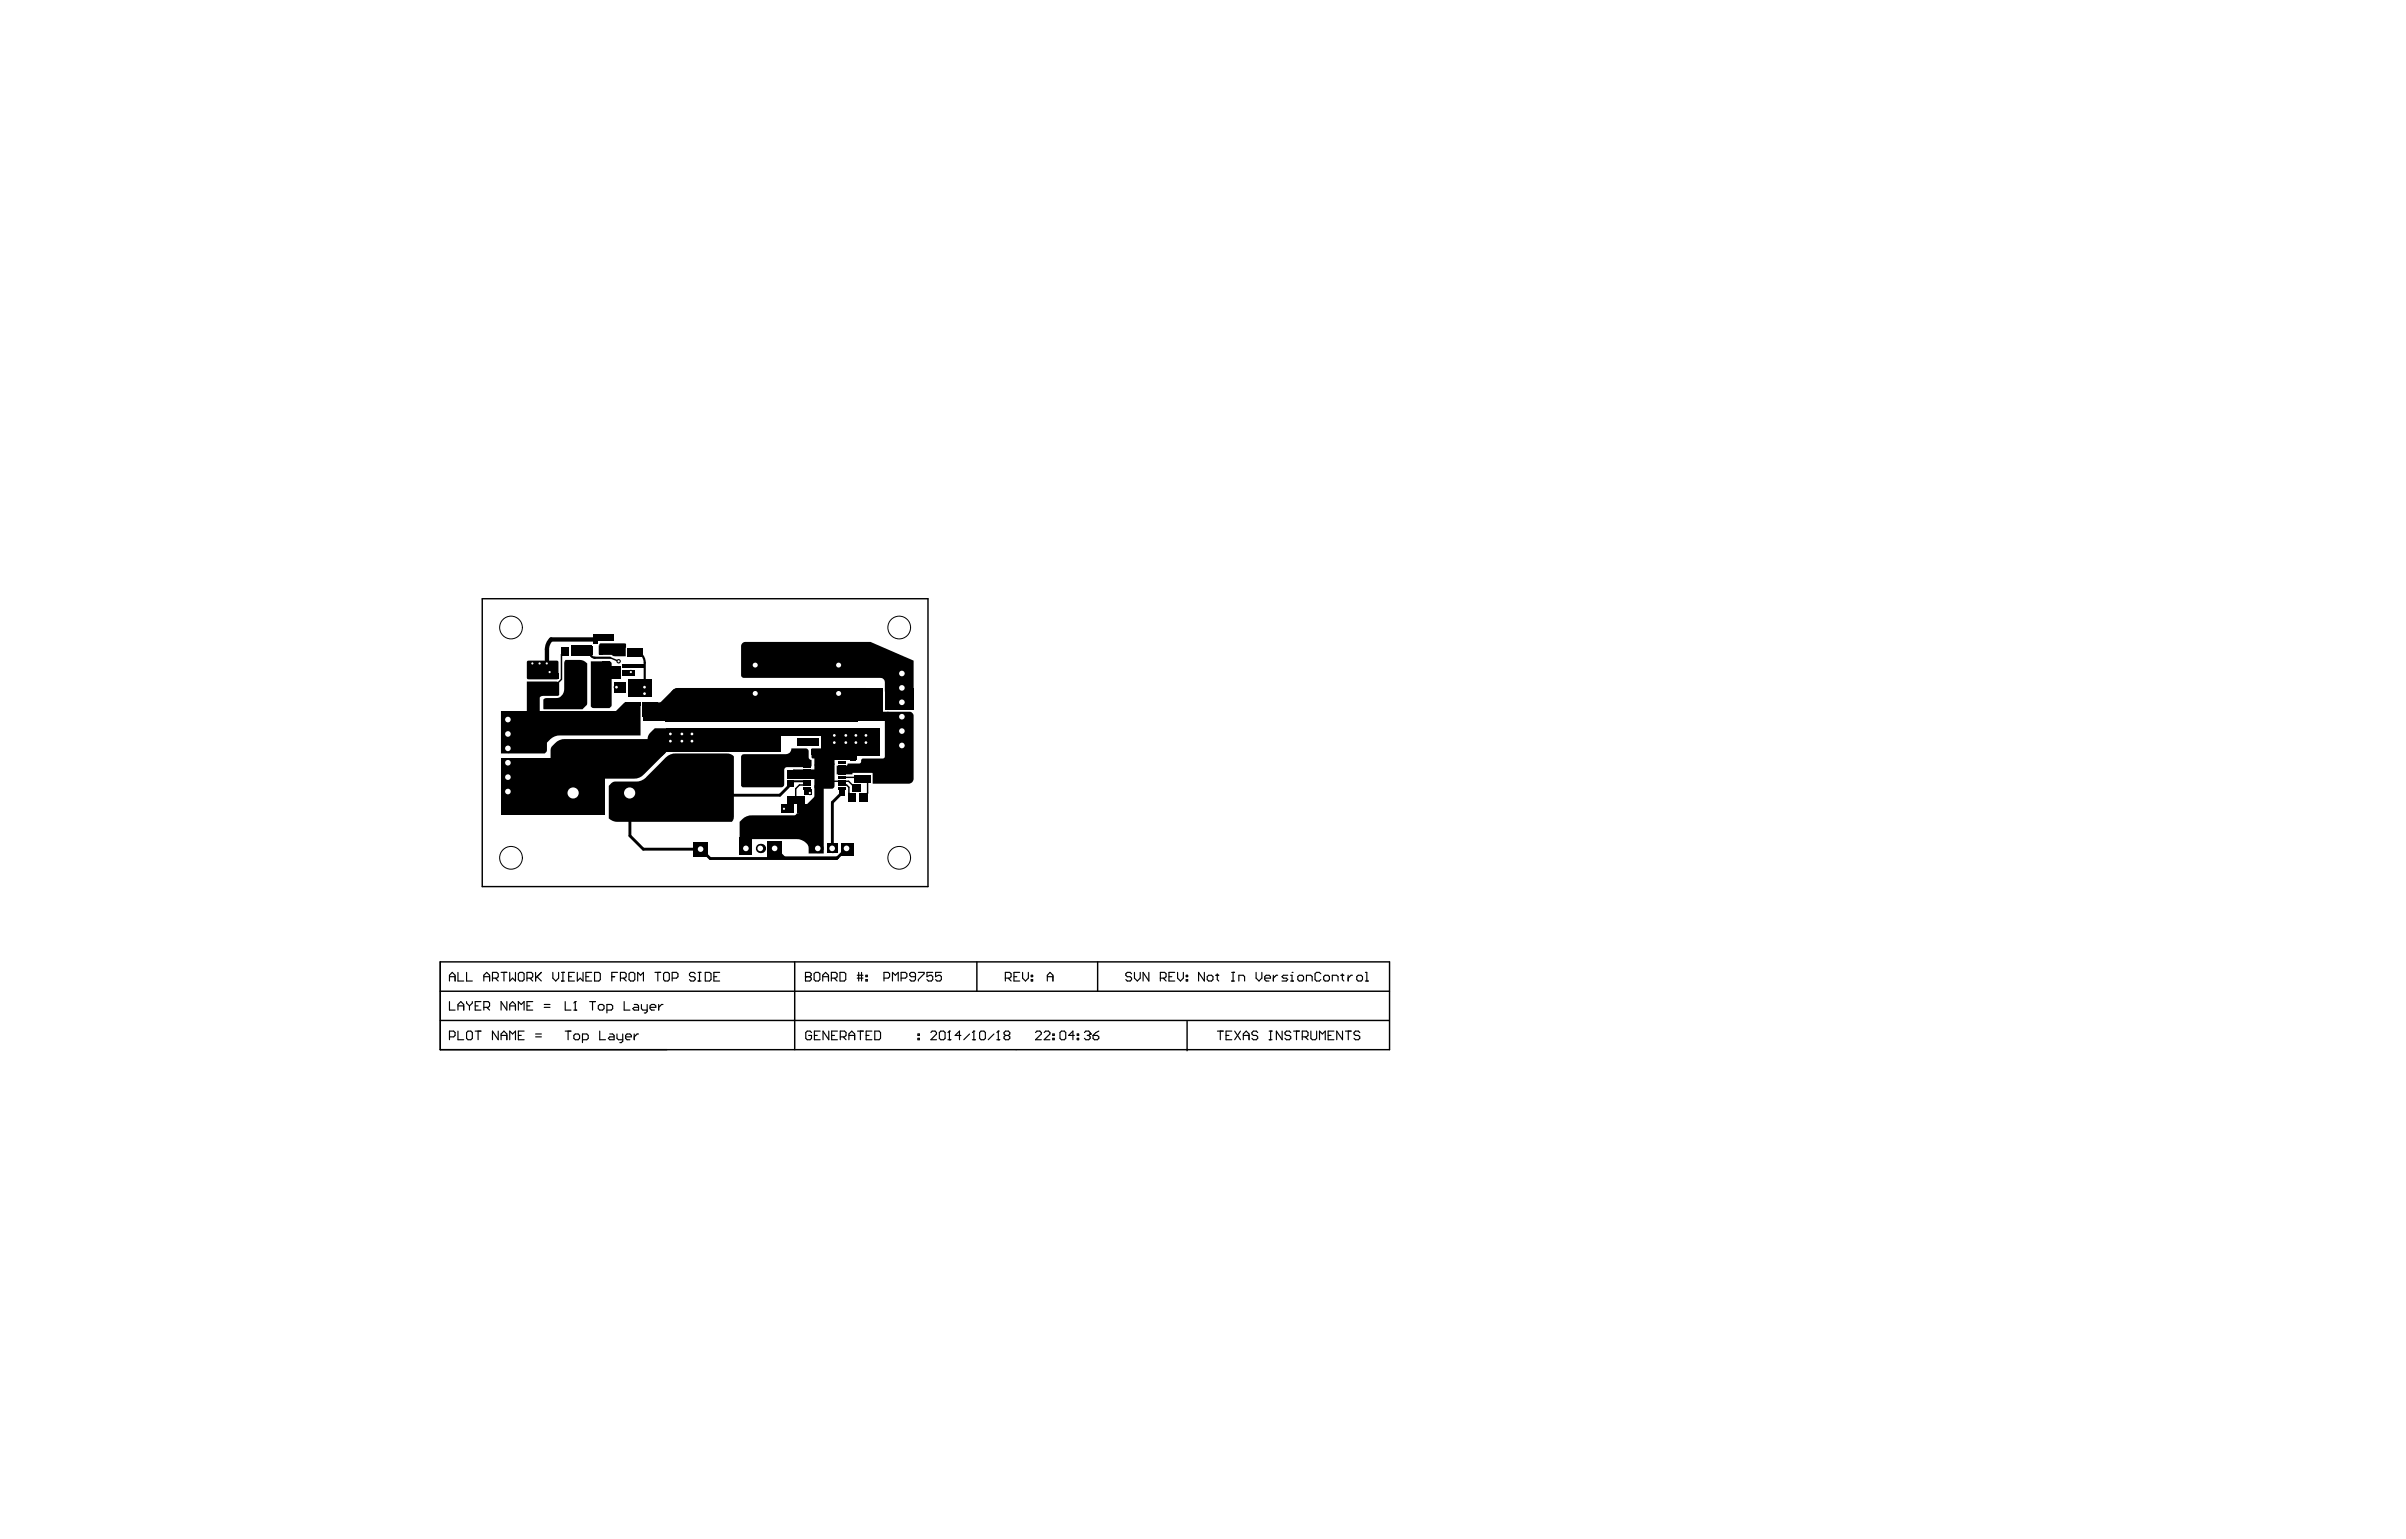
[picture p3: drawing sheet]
<svg xmlns="http://www.w3.org/2000/svg" width="424mm" height="271mm" viewBox="0 0 424 271" stroke-linecap="round" stroke-linejoin="round" font-family="sans-serif">
<g fill="none" stroke="#000" stroke-width=".25">
<path d="M84.9 105.4h78.5v50.7h-78.5zM95.1 118.5h2.2l.5 .6M99.6 114.5l-.7 .7v4.4l-1.6 1.6h-2.2v.6l-.9 .9v2.7M100.8 118.2v4.6l-1 1h-2.4M104 114.5h-2.8M105.9 114.5h1.2l.5-.6h.9l1 1M106.7 118.2v4.6M107.5 115.8l1.5 .6M107.7 112.2l-.3 .4h-2.5M111 114.8h1.5M89.5 126.7v5.1M108.6 121h1"/>
<path d="M111.2 121h2.3M113.2 120.5l.1 .1M117.6 132.1h-9.2l-7.4 7.5M128.5 140l-6.7-6.7h-1.2l-6.3 6.3h-3.4v3.9M139.1 136.3l.7-.7h4.4l1.9 1.9h3.3l.9 .9h.7M141.1 132.3v1.7M141.1 130.7h2.3M142.1 134.9v-.6l-.2-.3h-4.3l-.3 .3v1l-.2 .3h-3.2M142.1 135.6v1.3M142.1 138.2h-1.3l-.7 .7v1.5M143.4 132.3l1.8 1.8v2.5M148.2 138.2h.9l.4 .4v1l.7 .8"/>
<path d="M148.2 135.6v.6M148.2 136.8v.1M148.2 136.8h4.6v2.8l-.3 .3M150.6 122.3l4 3.9h4.3v5l-3.9 3.9h-.4l-.3 .2v1.5M153.8 131.9h-2.2l-1.6 1.6h-4l-.8 .8M153.8 135.1h-5.3l-.3 .2M139.1 140.6h1.8M77.5 169.3h167.2v15.5h-167.2zM77.5 179.6h167.1M77.5 174.5h167.2M139.9 169.3v15.5M172 169.3v5.2"/>
<path d="M193.3 169.3v5.2M209 179.8v5.2"/>
</g>
<g fill="none" stroke="#000" stroke-width=".18">
<circle cx="90" cy="110.5" r="2"/>
<circle cx="158.3" cy="110.5" r="2"/>
<circle cx="90" cy="151" r="2"/>
<circle cx="158.3" cy="151" r="2"/>
</g>
<g fill="none" stroke="#000" stroke-width=".2">
<path d="M79.1 171.9h1M79.1 172.7v-1l.5-.5 .5 .5v1M79.1 176.3v1.5h1M80.6 171.2v1.5h1.1M80.6 177.8v-1l.6-.5 .5 .5v1M80.6 177.1h1.1M82.2 171.2v1.5h1M82.2 176.3v.3l.5 .5M82.7 177.1v.7M83.2 176.3v.3l-.5 .5M83.7 177.1h.5M84.7 176.3h-1v1.5h1"/>
<path d="M85.2 171.9h1M85.2 177.3h.8l.2-.2v-.5l-.2-.3h-.8v1.5M85.2 172.7v-1l.5-.5 .5 .5v1M85.7 177.3l.5 .5M86.7 172.2h.8l.2-.3v-.5l-.2-.2h-.8v1.5M87.2 172.2l.5 .5M88.2 171.2h1.1M88.7 171.2v1.5M89.3 176.3v1.5l-1.1-1.5v1.5M89.8 171.2v1.5l.5-.5 .5 .5v-1.5M89.8 177.8v-1l.5-.5 .5 .5v1M89.8 177.1h1"/>
<path d="M91.3 177.8v-1.5l.5 .5 .5-.5v1.5M91.5 171.2h.5l.3 .2v1.1l-.3 .2h-.5l-.2-.2v-1.1zM92.8 172.2h.8l.2-.3v-.5l-.2-.2h-.8v1.5M92.8 177.1h.5M93.3 172.2l.5 .5M93.8 176.3h-1v1.5h1M94.3 171.2v1.5M94.6 171.9l.7 .8M95.3 171.2l-1 1M95.8 177.3h1M95.8 176.8h1M97.4 171.2v1l.5 .5 .5-.5v-1"/>
<path d="M98.9 172.7h.5M98.9 171.2h.5M99.1 171.2v1.5M99.5 176.3v1.5h1M100.1 171.9h.5M101.1 177.8h.5M101.2 171.2h-1.1v1.5h1.1M101.3 176.3h.1M101.3 176.3v1.5M101.3 176.3l-.2 .3M101.7 171.2v1.5l.5-.5 .5 .5v-1.5M103.2 171.9h.5"/>
<path d="M103.8 176.3h1M104.2 171.2h-1v1.5h1M104.3 176.3v1.5M104.7 171.2h.8l.2 .2v1.1l-.2 .2h-.8zM105.6 176.8h.5l.3 .3v.5l-.3 .2h-.5l-.2-.2v-.5zM106.9 177.8h.7l.3-.2v-.5l-.3-.3h-.7v1.5M107.7 171.9h.5M108.7 171.2h-1v1.5M109.3 172.2h.7l.3-.3v-.5l-.3-.2h-.7v1.5M109.8 172.2l.5 .5M109.9 176.3v1.5h1M111 171.2h.5l.3 .2v1.1l-.3 .2h-.5l-.2-.2v-1.1z"/>
<path d="M111.7 176.8h.5l.2 .3v.7h-.7l-.3-.2 .3-.3h.7M112.3 172.7v-1.5l.5 .5 .5-.5v1.5M113 176.8v.8l.2 .2h.8M114 176.8v1.3l-.3 .2h-.2M114.5 177.3h1v-.2l-.3-.3h-.5l-.2 .3v.5l.2 .2h.5M115.3 171.2h1M115.8 171.2v1.5M116 176.8v1M116.7 176.8h-.2l-.5 .5M117.1 171.2h.5l.3 .2v1.1l-.3 .2h-.5l-.2-.2v-1.1zM118.4 172.2h.7l.3-.3v-.5l-.3-.2h-.7v1.5M122.4 171.4l-.2-.2h-.5l-.3 .2v.3l.3 .2h.5l.2 .3v.3l-.2 .2h-.5l-.3-.2"/>
<path d="M122.9 172.7h.5M122.9 171.2h.5M123.2 171.2v1.5M124.2 171.2h.8l.2 .2v1.1l-.2 .2h-.8zM125.7 171.9h.5M126.7 171.2h-1v1.5h1M141.8 171.9h.1M141.8 171.2h.8l.3 .2v.3l-.3 .2 .3 .3v.3l-.3 .2h-.8zM141.8 171.9h.8M143.6 171.2h.5l.3 .2v1.1l-.3 .2h-.5l-.2-.2v-1.1zM144.9 171.9h1M144.9 172.7v-1l.5-.5 .5 .5v1"/>
<path d="M146.4 172.2h.8l.2-.3v-.5l-.2-.2h-.8v1.5M146.9 172.2l.5 .5M147.9 171.2h.8l.2 .2v1.1l-.2 .2h-.8zM151 171.7h1M151 172.2h1M151.2 171.2v1.5M151.7 171.2v1.5M152.5 172.5h.2v.2h-.2zM152.5 171.7h.2v.2h-.2zM155.7 172.2h.7l.3-.3v-.5l-.3-.2h-.7v1.5M157.2 172.7v-1.5l.5 .5 .5-.5v1.5M158.7 172.2h.7l.3-.3v-.5l-.3-.2h-.7v1.5"/>
<path d="M161.2 171.9h-.7l-.3-.2v-.3l.3-.2h.5l.2 .2v1.1l-.2 .2h-.5l-.3-.2M161.7 171.2h1v.2l-1 1.1v.2M164.2 171.2h-1v.7l.5-.2h.3l.2 .2v.6l-.2 .2h-.5l-.3-.2M165.8 171.2h-1v.7l.5-.2h.2l.3 .2v.6l-.3 .2h-.5l-.2-.2M177 172.2h.8l.2-.3v-.5l-.2-.2h-.8v1.5M177.5 172.2l.5 .5M178.6 171.9h.5M179.6 171.2h-1v1.5h1M180.1 171.2v1l.5 .5 .5-.5v-1M181.6 172.5h.2v.2h-.2zM181.6 171.7h.2v.2h-.2zM184.4 172.7v-1l.5-.5 .5 .5v1"/>
<path d="M184.4 171.9h1M199.3 171.4l-.3-.2h-.5l-.2 .2v.3l.2 .2h.5l.3 .3v.3l-.3 .2h-.5l-.2-.2M199.8 171.2v1l.5 .5 .5-.5v-1M202.3 171.2v1.5l-1-1.5v1.5M204.3 172.2h.8l.2-.3v-.5l-.2-.2h-.8v1.5M204.8 172.2l.5 .5M205.9 171.9h.5M206.9 171.2h-1v1.5h1M207.4 171.2v1l.5 .5 .5-.5v-1M208.9 172.5h.2v.2h-.2zM208.9 171.7h.2v.2h-.2zM212.1 171.2v1.5l-1-1.5v1.5"/>
<path d="M212.8 171.7h.5l.3 .2v.6l-.3 .2h-.5l-.2-.2v-.6zM214.1 171.7h.5M214.4 171.4v1.1l.2 .2M216.9 172.7h.5M216.9 171.2h.5M217.1 171.2v1.5M218.2 172.7v-1h.7l.3 .2v.8M221.2 171.2v1l.5 .5 .5-.5v-1M222.7 172.2h1v-.3l-.2-.2h-.5l-.3 .2v.6l.3 .2h.5M224.2 171.7v1M225 171.7h-.3l-.5 .5M226.8 171.7h-.8l-.2 .2 .2 .3h.5l.3 .3-.3 .2h-.7"/>
<path d="M227.3 172.7h.5M227.3 171.7h.2v1M227.5 171.2h.1M228.8 171.7h.5l.2 .2v.6l-.2 .2h-.5l-.3-.2v-.6zM230.1 172.7v-1h.7l.3 .2v.8M232.6 171.4l-.3-.2h-.5l-.2 .2v1.1l.2 .2h.5l.3-.2M233.3 171.7h.6l.2 .2v.6l-.2 .2h-.6l-.2-.2v-.6zM234.6 172.7v-1h.8l.2 .2v.8M236.1 171.7h.5M236.4 171.4v1.1l.2 .2M237.4 171.7v1M238.2 171.7h-.3l-.5 .5"/>
<path d="M239.2 171.7h.5l.2 .2v.6l-.2 .2h-.5l-.3-.2v-.6zM240.4 172.7h.5M240.4 171.2h.3v1.5M79.1 182.5h.8l.2-.2v-.5l-.2-.3h-.8v1.5M80.6 181.5v1.5h1.1M82.4 181.5h.5l.3 .3v1l-.3 .2h-.5l-.2-.2v-1zM83.7 181.5h1M84.2 181.5v1.5M87.7 181.5v1.5l-1-1.5v1.5M88.2 183v-1l.5-.5 .6 .5v1M88.2 182.3h1.1M89.8 183v-1.5l.5 .5 .5-.5v1.5"/>
<path d="M91.3 182.3h.5M92.3 181.5h-1v1.5h1M94.3 182.5h1M94.3 182h1M99.5 181.5h1M100 181.5v1.5M101.3 182h.5l.3 .3v.5l-.3 .2h-.5l-.2-.2v-.5zM102.6 183h.7l.3-.2v-.5l-.3-.3h-.7v1.5M105.6 181.5v1.5h1M107.4 182h.5l.2 .3v.7h-.7l-.3-.2 .3-.3h.7M108.6 182v.8l.3 .2h.8M109.7 182v1.3l-.3 .2h-.2"/>
<path d="M110.2 182.5h1v-.2l-.3-.3h-.5l-.2 .3v.5l.2 .2h.5M111.7 182v1M112.4 182h-.2l-.5 .5M142.9 181.8l-.2-.3h-.6l-.2 .3v1l.2 .2h.6l.2-.2v-.5h-.5M143.4 182.3h.5M144.4 181.5h-1v1.5h1M145.9 181.5v1.5l-1-1.5v1.5M146.4 182.3h.6M147.5 181.5h-1.1v1.5h1.1M148 182.5h.7l.3-.2v-.5l-.3-.3h-.7v1.5M148.5 182.5l.5 .5M149.5 182.3h1"/>
<path d="M149.5 183v-1l.5-.5 .5 .5v1M151 181.5h1M151.5 181.5v1.5M152.5 182.3h.5M153.5 181.5h-1v1.5h1M154 181.5h.8l.3 .3v1l-.3 .2h-.8zM161.6 182.8h.3v.2h-.3zM161.6 182h.3v.3h-.3zM163.9 181.8l.2-.3h.6l.2 .3v.2l-1 1h1M165.7 181.5h.5l.2 .3v1l-.2 .2h-.5l-.3-.2v-1zM166.9 183h.5M167.2 181.5h.1"/>
<path d="M167.2 181.5v1.5M167.2 181.5l-.3 .3M169.2 182.3h-1l.8-.8v1.5M170.7 182l-1 1M171.2 183h.5M171.5 181.5h.1M171.5 181.5v1.5M171.5 181.5l-.3 .3M172.8 181.5h.5l.2 .3v1l-.2 .2h-.5l-.3-.2v-1zM175 182l-1 1M175.5 183h.5M175.8 181.5h.1"/>
<path d="M175.8 181.5v1.5M175.8 181.5l-.3 .3M177.1 182.3l-.3-.3v-.2l.3-.3h.5l.2 .3v.2l-.2 .3M177.1 182.3l-.3 .2v.3l.3 .2h.5l.2-.2v-.3l-.2-.2M177.1 182.3h.5M182.4 181.8l.2-.3h.5l.3 .3v.2l-1 1h1M183.9 181.8l.2-.3h.5l.3 .3v.2l-1 1h1M185.4 182.8h.2v.2h-.2zM185.4 182h.2v.3h-.2zM186.9 181.5h.5l.3 .3v1l-.3 .2h-.5l-.2-.2v-1zM189.2 182.3h-1l.7-.8v1.5M189.7 182.8h.2v.2h-.2z"/>
<path d="M189.7 182h.2v.3h-.2zM191 181.8l.2-.3h.5l.3 .3v.2M191.5 182.3h.2M191.7 182.3l.3 .2v.3l-.3 .2h-.5l-.2-.2M192 182h.1M192 182l-.3 .3M192.5 182.3h.7l.3 .2v.3l-.3 .2h-.5l-.2-.2zM193.5 181.5l-.5 .3-.5 .5M214.4 181.5h1M214.9 181.5v1.5M215.9 182.3h.5M216.9 181.5h-1v1.5h1"/>
<path d="M217.4 181.5l1 1.5M218.4 181.5l-1 1.5M218.9 182.3h1.1M218.9 183v-1l.5-.5 .6 .5v1M221.5 181.8l-.3-.3h-.5l-.2 .3v.2l.2 .3h.5l.3 .2v.3l-.3 .2h-.5l-.2-.2M223.5 181.5h.5M223.5 183h.5M223.8 181.5v1.5M225.8 181.5v1.5l-1-1.5v1.5M227.3 181.8l-.3-.3h-.5l-.2 .3v.2l.2 .3h.5l.3 .2v.3l-.3 .2h-.5l-.2-.2M227.8 181.5h1M228.3 181.5v1.5"/>
<path d="M229.3 182.5h.8l.2-.2v-.5l-.2-.3h-.8v1.5M229.8 182.5l.5 .5M230.8 181.5v1.3l.3 .2h.5l.3-.2v-1.3M232.4 183v-1.5l.5 .5 .5-.5v1.5M233.9 182.3h.5M234.9 181.5h-1v1.5h1M236.4 181.5v1.5l-1-1.5v1.5M236.9 181.5h1M237.4 181.5v1.5M239.4 181.8l-.2-.3h-.5l-.3 .3v.2l.3 .3h.5l.2 .2v.3l-.2 .2h-.5l-.3-.2"/>
</g>
<g fill="#000">
<path d="M92.8 120h5.1l.4 .1 .2 .1v2.1l-.2 .2-3.1 .1-.1 .2v2.5h-2.3zM92.8 116.4l5.4-.1 .1 .3v2.8l-.2 .2h-5.2l-.1-.3zM99.6 116.2h2.4a1.72 1.72 0 0 1 1.4 .6v7l-.1 .4-.7 .7-6.9-.1v-1.7l.2-.1 2-.1a1.52 1.52 0 0 0 1.5-1.6v-4.5zM104 116.4h3.3l.4 .3v7.5l-.4 .5h-2.8l-.5-.3zM105.7 113.3h4.5v2.2h-1.9l-.6-.2-2.2-.1-.1-1.6zM130.7 113.2l.6-.2h22l7.6 3.3v5.6l-.1 .4-.3 .2-.4 .1h-3.3a.96 .96 0 0 1-1-1v-1.7l-.4-.5-.3-.1h-24.3l-.3-.4v-5.1zM88.2 125.2h20.3l1.5-1.6 .2 .2h2.6v5.7h-14a2.43 2.43 0 0 0-2 .7l-.5 .5v1.5l-.4 .4h-7.7zM104.5 132.3h12.6l.1 .2-3.8 3.8a2.35 2.35 0 0 1-1.8 .8h-7.1zM97.7 130.8a2.35 2.35 0 0 1 1.8-.7h14.5l.1-.3a2.69 2.69 0 0 1 1.2-1.6h2v3.3l.3 .6a3 3 0 0 1-2.4 1.4h-18.3v-1.3a1.49 1.49 0 0 1 .8-1.4zM107.7 137.8l.6-.2h3.7a2.46 2.46 0 0 0 1.8-.8l2.1-2.1a3.9 3.9 0 0 1 3.1-2.1h9a1.66 1.66 0 0 1 1.2 .6v10.2a1.36 1.36 0 0 1-.3 1.3h-18.7a3.4 3.4 0 0 1-3-.6v-5.8zM130.7 132.9l.3-.1h7.3a.96 .96 0 0 0 1.1-1h2.5a.57 .57 0 0 1 .5 .7v.8a.52 .52 0 0 0 .5 .5v1l-.1 .2-4.2 .1a.52 .52 0 0 0-.5 .5v2.5a.52 .52 0 0 1-.5 .5h-6.8l-.3-.3v-5zM143.6 134.4l.3-.1 3 .1 .1 3.9a.52 .52 0 0 1-.6 .6h-2.7l-.3-.2v-3.9z"/>
<path d="M142.9 131.8h4.1v2.8l-.2 .2h-3.4v-1.3h-.3l-.2-.2zM150.6 121.1h1.2a1.31 1.31 0 0 1 1.3 .2l.2 .6v2.8a.61 .61 0 0 0 .6 .6h2.5a.73 .73 0 0 1-.6 1h-4.7l-.4-.2-.1-.3zM156 125.5l.4-.2h3.7a.78 .78 0 0 1 .8 .8v11.1l-.3 .5-.5 .3h-6.4l-.1-1.9h-3.5l-.1 .2h-2.7v-1.5h1.8l.2-.4h2l.3-.2 .1-.6 .2-.1h3.6l.2-.1 .1-.2v-7.4zM130.7 144.3a2.35 2.35 0 0 1 1.7-.8h7.6l.4-.3h.4l2.9-2.8v-1.7h1.4v11.6h-2.7a2.04 2.04 0 0 0-2.2-2.6h-9.8l-.2-.2v-2.8z"/>
<circle cx="108.6" cy="121" r=".49"/>
</g>
<path d="M112.1 124.9h-2.7l-.5 .5h-18.2l-1.2 1.3M138.9 138.5l-1.6 1.5h-8.8M143.7 138.3v2.1l-1.9 1.8h-.9v4.9M148.2 139.6l-1.6 1.7v8.1M110.9 143.5v3.6l2.4 2.4h10.1l1.7 1.6h22.2l1.8-1.7M131.4 149.4v-1l1.1-1.2h9.4l2.1 2.2M136.4 149.4l1.7 1.6h9.4" fill="none" stroke="#000" stroke-width=".51"/>
<path d="M97 112.6l-.4 .6-.3 .7v2.9M97.1 112.6h7.8" fill="none" stroke="#000" stroke-width=".76"/>
<path d="M104 115.1h.1M104 114.5v.6M104 115.1l.2 .4M104.2 115.5l.5 .3h2.8M112.9 115.2a2.15 2.15 0 0 1 .6 1.5v4.3" fill="none" stroke="#000" stroke-width=".38"/>
<path d="M147.7 117.1h9.7l1.5 1.5v5M150.5 122.4h-31.1l-2.6 2.5h-2.4" fill="none" stroke="#000" stroke-width="2.5"/>
<path d="M142.1 137.5h-2.7l-.3 .4" fill="none" stroke="#000" stroke-width=".35"/>
<g fill="#000">
<path d="M98.8 113.8h1.4v1.6h-1.4z" fill-rule="evenodd"/>
<path d="M100.6 113.6h3.7v1.8h-3.7z" fill-rule="evenodd"/>
<path d="M104.5 111.7h.7v1.7h-.7z" fill-rule="evenodd"/>
<path d="M105.2 111.7h2.9v1.2h-2.9z" fill-rule="evenodd"/>
<path d="M107.2 117.6h1.9v.9h-1.9z" fill-rule="evenodd"/>
<path d="M107.6 117.3h1.6v2.2h-1.6z" fill-rule="evenodd"/>
<path d="M109.6 117.9h2.2v.9h-2.2z" fill-rule="evenodd"/>
<path d="M109.6 116.9h3.9v.7h-3.9z" fill-rule="evenodd"/>
<path d="M110.5 114.1h2.8v1.4h-2.8z" fill-rule="evenodd"/>
<path d="M108.1 120.2h2v1.8h-2z" fill-rule="evenodd"/>
<path d="M110 123.6h2.8v.7h-2.8z" fill-rule="evenodd"/>
<path d="M110.6 119.6h4.1v3h-4.1z" fill-rule="evenodd"/>
<path d="M113.2 125.8h4.5v1.1h-4.5z" fill-rule="evenodd"/>
<path d="M117.1 122.9h33.9v4h-33.9z" fill-rule="evenodd"/>
<path d="M117.3 128.2h5.9v4.1h-5.9z" fill-rule="evenodd"/>
<path d="M123.2 128.2h31.7v1.3h-31.7z" fill-rule="evenodd"/>
<path d="M123.2 129.2h14.4v3.1h-14.4z" fill-rule="evenodd"/>
<path d="M138.6 137.3h1.2v1.2h-1.2z" fill-rule="evenodd"/>
<path d="M138.6 135.6h5.6v1.5h-5.6z" fill-rule="evenodd"/>
<path d="M140.4 130h3.8v1.2h-3.8z" fill-rule="evenodd"/>
<path d="M141.6 138.9h1.3v1h-1.3z" fill-rule="evenodd"/>
<path d="M144.7 129.3h6.2v4.5h-6.2z" fill-rule="evenodd"/>
<path d="M149.6 129.5h5.3v3.5h-5.3z" fill-rule="evenodd"/>
<path d="M149.7 125.9h6.2v1h-6.2z" fill-rule="evenodd"/>
<path d="M150.1 138.1h1.5v1.3h-1.5z" fill-rule="evenodd"/>
<path d="M150.4 136.4h2.9v1.3h-2.9z" fill-rule="evenodd"/>
<path d="M151.8 121.1h3.6v4.6h-3.6z" fill-rule="evenodd"/>
<path d="M153.8 136.4h1.3v1.3h-1.3z" fill-rule="evenodd"/>
<path d="M155.8 121.1h5.1v3.8h-5.1z" fill-rule="evenodd"/>
<path d="M88.2 133.5h18.2v9.9h-18.2z" fill-rule="evenodd"/>
<path d="M122.1 148.2h2.6v2.6h-2.6z" fill-rule="evenodd"/>
<path d="M130.2 147.3h2.2v3.2h-2.2z" fill-rule="evenodd"/>
<path d="M135.2 148.1h2.5v3h-2.5z" fill-rule="evenodd"/>
<path d="M137.6 141.6h2.3v1.6h-2.3z" fill-rule="evenodd"/>
<path d="M138.6 140.1h3v1.3h-3z" fill-rule="evenodd"/>
<path d="M140.4 141.6h2v1.6h-2z" fill-rule="evenodd"/>
<path d="M145.7 148.5h1.8v1.6h-1.8z" fill-rule="evenodd"/>
<path d="M147.7 138.9h1v1.2h-1z" fill-rule="evenodd"/>
<path d="M148.1 148.4h2.3v2.2h-2.3z" fill-rule="evenodd"/>
<path d="M149.5 139.6h1.3v1.5h-1.3z" fill-rule="evenodd"/>
<path d="M151.3 139.6h1.5v1.5h-1.5z" fill-rule="evenodd"/>
</g>
<circle cx="108.6" cy="121" r=".24" fill="#fff"/>
<circle cx="138.1" cy="142.4" r=".39" fill="#000"/>
<circle cx="138.1" cy="142.4" r=".19" fill="#fff"/>
<circle cx="96.3" cy="116.8" r=".39" fill="#000"/>
<circle cx="96.3" cy="116.8" r=".19" fill="#fff"/>
<circle cx="95" cy="116.8" r=".39" fill="#000"/>
<circle cx="95" cy="116.8" r=".19" fill="#fff"/>
<circle cx="93.7" cy="116.8" r=".39" fill="#000"/>
<circle cx="93.7" cy="116.8" r=".19" fill="#fff"/>
<circle cx="96.8" cy="118.3" r=".39" fill="#000"/>
<circle cx="96.8" cy="118.3" r=".19" fill="#fff"/>
<circle cx="120.1" cy="130.5" r=".49" fill="#000"/>
<circle cx="120.1" cy="130.5" r=".24" fill="#fff"/>
<circle cx="118.1" cy="130.5" r=".49" fill="#000"/>
<circle cx="118.1" cy="130.5" r=".24" fill="#fff"/>
<circle cx="118.1" cy="129.2" r=".49" fill="#000"/>
<circle cx="118.1" cy="129.2" r=".24" fill="#fff"/>
<circle cx="121.9" cy="129.2" r=".49" fill="#000"/>
<circle cx="121.9" cy="129.2" r=".24" fill="#fff"/>
<circle cx="121.9" cy="130.5" r=".49" fill="#000"/>
<circle cx="121.9" cy="130.5" r=".24" fill="#fff"/>
<circle cx="120.1" cy="129.2" r=".49" fill="#000"/>
<circle cx="120.1" cy="129.2" r=".24" fill="#fff"/>
<circle cx="142.6" cy="139.6" r=".39" fill="#000"/>
<circle cx="142.6" cy="139.6" r=".19" fill="#fff"/>
<circle cx="148.9" cy="129.5" r=".49" fill="#000"/>
<circle cx="148.9" cy="129.5" r=".24" fill="#fff"/>
<circle cx="150.7" cy="130.7" r=".49" fill="#000"/>
<circle cx="150.7" cy="130.7" r=".24" fill="#fff"/>
<circle cx="150.7" cy="129.5" r=".49" fill="#000"/>
<circle cx="150.7" cy="129.5" r=".24" fill="#fff"/>
<circle cx="146.9" cy="129.5" r=".49" fill="#000"/>
<circle cx="146.9" cy="129.5" r=".24" fill="#fff"/>
<circle cx="146.9" cy="130.7" r=".49" fill="#000"/>
<circle cx="146.9" cy="130.7" r=".24" fill="#fff"/>
<circle cx="148.9" cy="130.7" r=".49" fill="#000"/>
<circle cx="148.9" cy="130.7" r=".24" fill="#fff"/>
<circle cx="152.5" cy="129.5" r=".49" fill="#000"/>
<circle cx="152.5" cy="129.5" r=".24" fill="#fff"/>
<circle cx="152.5" cy="130.7" r=".49" fill="#000"/>
<circle cx="152.5" cy="130.7" r=".24" fill="#fff"/>
<circle cx="113.5" cy="121" r=".49" fill="#000"/>
<circle cx="113.5" cy="121" r=".24" fill="#fff"/>
<circle cx="113.5" cy="122.1" r=".49" fill="#000"/>
<circle cx="113.5" cy="122.1" r=".24" fill="#fff"/>
<circle cx="111.1" cy="118.3" r=".39" fill="#000"/>
<circle cx="111.1" cy="118.3" r=".19" fill="#fff"/>
<circle cx="108.9" cy="116.4" r=".39" fill="#000"/>
<circle cx="108.9" cy="116.4" r=".19" fill="#fff"/>
<circle cx="131.4" cy="149.4" r=".82" fill="#000"/>
<circle cx="131.3" cy="149.4" r=".49" fill="#fff"/>
<circle cx="89.5" cy="139.4" r=".82" fill="#000"/>
<circle cx="89.4" cy="139.3" r=".49" fill="#fff"/>
<circle cx="89.5" cy="129.2" r=".82" fill="#000"/>
<circle cx="89.4" cy="129.2" r=".49" fill="#fff"/>
<path d="M135.6 148.6h1.7v1.6h-1.7z" fill-rule="evenodd" fill="#000"/>
<circle cx="136.4" cy="149.4" r=".49" fill="#fff"/>
<circle cx="146.6" cy="149.4" r=".82" fill="#000"/>
<circle cx="146.5" cy="149.4" r=".49" fill="#fff"/>
<circle cx="144" cy="149.4" r=".82" fill="#000"/>
<circle cx="144" cy="149.4" r=".49" fill="#fff"/>
<path d="M158 130.4h1.7v1.7h-1.7z" fill-rule="evenodd" fill="#000"/>
<circle cx="158.8" cy="131.2" r=".49" fill="#fff"/>
<circle cx="158.9" cy="121.1" r=".82" fill="#000"/>
<circle cx="158.8" cy="121.1" r=".49" fill="#fff"/>
<circle cx="89.5" cy="134.3" r=".82" fill="#000"/>
<circle cx="89.4" cy="134.3" r=".49" fill="#fff"/>
<circle cx="89.5" cy="131.8" r=".82" fill="#000"/>
<circle cx="89.4" cy="131.7" r=".49" fill="#fff"/>
<path d="M88.7 125.9h1.6v1.6h-1.6z" fill-rule="evenodd" fill="#000"/>
<circle cx="89.4" cy="126.7" r=".49" fill="#fff"/>
<path d="M109.5 138.2h2.8v2.8h-2.8z" fill-rule="evenodd" fill="#000"/>
<circle cx="110.9" cy="139.6" r=".98" fill="#fff"/>
<circle cx="123.4" cy="149.5" r=".85" fill="#000"/>
<circle cx="123.4" cy="149.5" r=".49" fill="#fff"/>
<path d="M146.9 121.3h1.6v1.6h-1.6z" fill-rule="evenodd" fill="#000"/>
<circle cx="147.7" cy="122.1" r=".44" fill="#fff"/>
<circle cx="147.7" cy="117.1" r=".8" fill="#000"/>
<circle cx="147.7" cy="117.1" r=".44" fill="#fff"/>
<circle cx="158.9" cy="123.6" r=".82" fill="#000"/>
<circle cx="158.8" cy="123.6" r=".49" fill="#fff"/>
<circle cx="158.9" cy="126.2" r=".82" fill="#000"/>
<circle cx="158.8" cy="126.2" r=".49" fill="#fff"/>
<circle cx="158.9" cy="118.6" r=".82" fill="#000"/>
<circle cx="158.8" cy="118.6" r=".49" fill="#fff"/>
<circle cx="89.5" cy="136.8" r=".82" fill="#000"/>
<circle cx="89.4" cy="136.8" r=".49" fill="#fff"/>
<circle cx="158.9" cy="128.7" r=".82" fill="#000"/>
<circle cx="158.8" cy="128.7" r=".49" fill="#fff"/>
<circle cx="133.9" cy="149.4" r=".82" fill="#000"/>
<circle cx="133.9" cy="149.4" r=".49" fill="#fff"/>
<path d="M148.3 148.6h1.6v1.6h-1.6z" fill-rule="evenodd" fill="#000"/>
<circle cx="149.1" cy="149.4" r=".49" fill="#fff"/>
<circle cx="101" cy="139.6" r="1.39" fill="#000"/>
<circle cx="100.9" cy="139.6" r=".98" fill="#fff"/>
<path d="M132.2 121.3h1.6v1.6h-1.6z" fill-rule="evenodd" fill="#000"/>
<circle cx="133" cy="122.1" r=".44" fill="#fff"/>
<circle cx="133" cy="117.1" r=".8" fill="#000"/>
<circle cx="133" cy="117.1" r=".44" fill="#fff"/>
<g fill="#000">
<path d="M93.9 117.5h2.3v2h-2.3z" fill-rule="evenodd"/>
<path d="M97.4 118.6h.9v1h-.9z" fill-rule="evenodd"/>
<path d="M99.1 114.1h1v.9h-1z" fill-rule="evenodd"/>
<path d="M100.2 116.5h1.3v3.4h-1.3z" fill-rule="evenodd"/>
<path d="M100.6 114h1.1v1h-1.1z" fill-rule="evenodd"/>
<path d="M103.7 113.7h.6v1.5h-.6z" fill-rule="evenodd"/>
<path d="M104.6 111.8h.6v1.5h-.6z" fill-rule="evenodd"/>
<path d="M106.1 116.5h1.3v3.4h-1.3z" fill-rule="evenodd"/>
<path d="M105.6 113.7h.5v1.5h-.5z" fill-rule="evenodd"/>
<path d="M107.1 113.4h1v1h-1z" fill-rule="evenodd"/>
<path d="M107.1 111.9h1v1h-1z" fill-rule="evenodd"/>
<path d="M109 114.5h1v.9h-1z" fill-rule="evenodd"/>
<path d="M108.4 117.6h.6v.5h-.6z" fill-rule="evenodd"/>
<path d="M109.7 118.1h.6v.5h-.6z" fill-rule="evenodd"/>
<path d="M109.7 117.1h.6v.5h-.6z" fill-rule="evenodd"/>
<path d="M110.5 114.4h1v1h-1z" fill-rule="evenodd"/>
<path d="M93.7 123.3h.9v1.2h-.9z" fill-rule="evenodd"/>
<path d="M93.9 120.2h2.3v2h-2.3z" fill-rule="evenodd"/>
<path d="M97 123.3h.9v1.2h-.9z" fill-rule="evenodd"/>
<path d="M97.4 120.1h.9v1h-.9z" fill-rule="evenodd"/>
<path d="M100.2 121.1h1.3v3.4h-1.3z" fill-rule="evenodd"/>
<path d="M106.1 121.1h1.3v3.4h-1.3z" fill-rule="evenodd"/>
<path d="M109.1 120.5h1v.9h-1z" fill-rule="evenodd"/>
<path d="M110.6 120.5h1.1v1h-1.1z" fill-rule="evenodd"/>
<path d="M111.7 124.3h.8v1.2h-.8z" fill-rule="evenodd"/>
<path d="M113.1 123.6h2.7v2.6h-2.7z" fill-rule="evenodd"/>
<path d="M120.1 132.8h1v1h-1z" fill-rule="evenodd"/>
<path d="M120.1 131.2h1v1h-1z" fill-rule="evenodd"/>
<path d="M122.6 132.9h2.9v5.3h-2.9z" fill-rule="evenodd"/>
<path d="M132.5 132.9h2.9v5.3h-2.9z" fill-rule="evenodd"/>
<path d="M138.6 137.4h1v.9h-1z" fill-rule="evenodd"/>
<path d="M138.6 135.8h1v1h-1z" fill-rule="evenodd"/>
<path d="M141.2 130.2h.9v1h-.9z" fill-rule="evenodd"/>
<path d="M141.2 131.8h.9v1h-.9z" fill-rule="evenodd"/>
<path d="M141.5 138.6h1.3v.4h-1.3z" fill-rule="evenodd"/>
<path d="M141.5 136.7h1.3v.4h-1.3z" fill-rule="evenodd"/>
<path d="M141.5 137.4h1.3v.3h-1.3z" fill-rule="evenodd"/>
<path d="M141.5 134.7h1.3v.4h-1.3z" fill-rule="evenodd"/>
<path d="M141.5 135.4h1.3v.4h-1.3z" fill-rule="evenodd"/>
<path d="M141.5 138h1.3v.4h-1.3z" fill-rule="evenodd"/>
<path d="M141.5 134.1h1.3v.4h-1.3z" fill-rule="evenodd"/>
<path d="M141.5 136h1.3v.4h-1.3z" fill-rule="evenodd"/>
<path d="M142.9 130.2h1v1h-1z" fill-rule="evenodd"/>
<path d="M142.9 131.8h1v1h-1z" fill-rule="evenodd"/>
<path d="M144.2 134.8h2v3.5h-2z" fill-rule="evenodd"/>
<path d="M147.6 138.6h1.3v.4h-1.3z" fill-rule="evenodd"/>
<path d="M147.6 137.4h1.3v.3h-1.3z" fill-rule="evenodd"/>
<path d="M147.6 136.7h1.3v.4h-1.3z" fill-rule="evenodd"/>
<path d="M147.6 135.4h1.3v.4h-1.3z" fill-rule="evenodd"/>
<path d="M147.6 134.7h1.3v.4h-1.3z" fill-rule="evenodd"/>
<path d="M147.6 138h1.3v.4h-1.3z" fill-rule="evenodd"/>
<path d="M147.6 136h1.3v.4h-1.3z" fill-rule="evenodd"/>
<path d="M147.6 134.1h1.3v.4h-1.3z" fill-rule="evenodd"/>
<path d="M149.8 134.6h.9v1h-.9z" fill-rule="evenodd"/>
<path d="M149.8 133h.9v1h-.9z" fill-rule="evenodd"/>
<path d="M149.7 139.9h1v.9h-1z" fill-rule="evenodd"/>
<path d="M150.5 136.6h1v1h-1z" fill-rule="evenodd"/>
<path d="M150.5 138.1h1v1h-1z" fill-rule="evenodd"/>
<path d="M152.2 136.6h1.1v1h-1.1z" fill-rule="evenodd"/>
<path d="M151.3 139.9h1v1h-1z" fill-rule="evenodd"/>
<path d="M153.8 136.6h1v.9h-1z" fill-rule="evenodd"/>
<path d="M152.7 133.7h2.2v1.9h-2.2z" fill-rule="evenodd"/>
<path d="M152.7 130.9h2.2v2h-2.2z" fill-rule="evenodd"/>
<path d="M138.6 140.1h1v1h-1z" fill-rule="evenodd"/>
<path d="M138.6 141.7h1v1h-1z" fill-rule="evenodd"/>
<path d="M140.4 140.1h1v1h-1z" fill-rule="evenodd"/>
<path d="M140.4 141.7h1v1h-1z" fill-rule="evenodd"/>
</g>
</svg>
